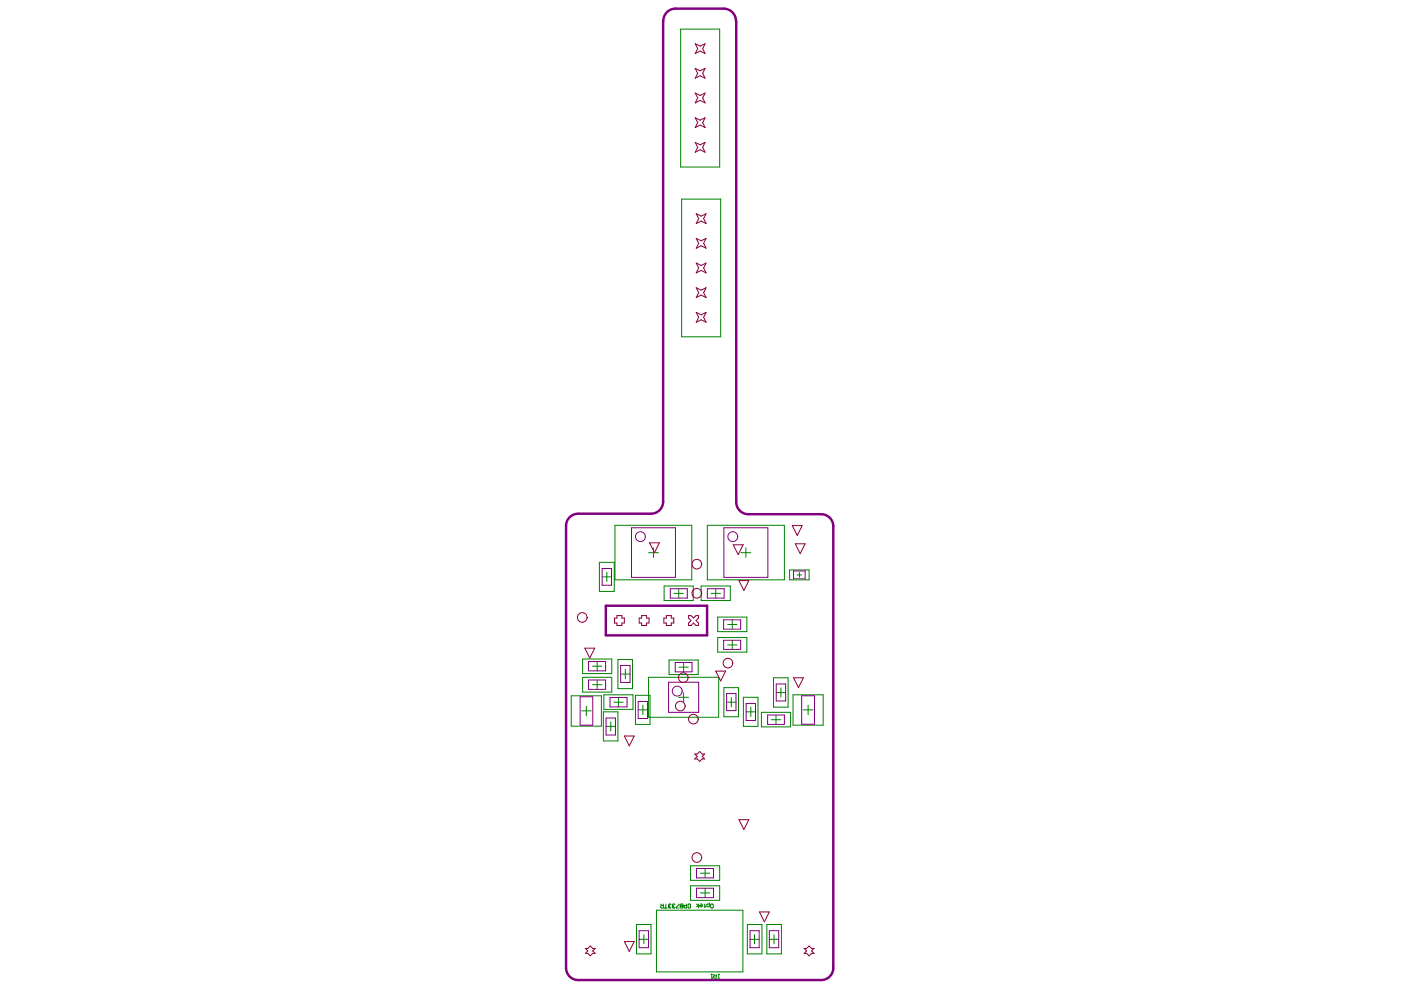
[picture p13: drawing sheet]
<svg xmlns="http://www.w3.org/2000/svg" width="297mm" height="210mm" viewBox="0 0 297 210" stroke-linecap="round" stroke-linejoin="round" font-family="sans-serif">
<g fill="none" stroke="#008000" stroke-width=".21">
<path d="M144.3 6.2h8.3v29.2h-8.3zM144.5 42.2h8.3v29.2h-8.3zM127.1 119.2h3.1v6.2h-3.1zM130.4 111.4h16.3v11.5h-16.3zM137.5 117.2h2.1M138.6 116.1v2.1M150 111.4h16.3v11.5h-16.3zM157.1 117.2h2.1M158.1 116.1v2.1M123.5 139.7h6.2v3.1h-6.2zM127.7 122.3h2M128.7 121.3v2"/>
<path d="M131 139.8h3.1v6.2h-3.1zM140.8 124.2h6.2v3.1h-6.2zM141.9 139.9h6.1v3.1h-6.1zM142.9 125.8h2M143.9 124.8v2M148.7 124.2h6.1v3.1h-6.1zM150.8 125.8h1.9M151.7 124.8v2M152.2 130.8h6.1v3.1h-6.1zM152.2 135.2h6.1v3.1h-6.1zM154.3 136.7h2M154.3 132.4h2"/>
<path d="M155.3 131.4v2M155.3 135.8v1.9M167.4 120.8h4.1v2.1h-4.1zM169 121.9h1M169.5 121.4v1M121.1 147.5h6.4v6.5h-6.4zM123.3 150.7h2.1M123.5 143.6h6.2v3.1h-6.2zM124.3 149.7v2.1M125.6 145.2h2M125.6 141.2h2M126.6 140.3v1.9"/>
<path d="M126.6 144.2v2M127.9 150.9h3.1v6.2h-3.1zM128 147.3h6.2v3.1h-6.2zM128.5 154h2M129.5 153v2M130.1 148.9h2M131.1 147.9v2M131.6 142.9h2M132.6 141.9v2M134.7 147.4h3.1v6.2h-3.1zM135.3 150.5h2M136.3 149.5v2"/>
<path d="M137.5 143.6h14.9v8.5h-14.9zM143.9 147.8h2.1M143.9 141.5h2M144.9 140.5v2M144.9 146.8v2.1M153.5 145.8h3.1v6.2h-3.1zM154.1 148.9h1.9M155 147.9v2M157.6 147.8h3.1v6.2h-3.1zM158.2 150.9h2M159.2 149.9v2M161.4 151h6.2v3.1h-6.2z"/>
<path d="M163.5 152.6h2M164 143.7h3.1v6.2h-3.1zM164.5 151.6v2M164.6 146.8h2M165.6 145.9v1.9M168.1 147.3h6.4v6.5h-6.4zM170.3 150.5h2.1M171.3 149.5v2.1M134.9 196h3.1v6.2h-3.1zM135.5 199.2h2M136.5 198.2v1.9M139.2 193h18.3v13.1h-18.3z"/>
<path d="M140.1 191.7l.3 .3M140.6 191.7v.8h-.4l-.1-.1 .1-.4h.4M140.9 192.5h.6M141.2 191.7v.8M141.7 192.3h.1M141.7 192.3l.2 .2 .4-.1M141.9 192.1h.1M141.9 192.1l-.2 .2M142.3 191.8l-.4-.1-.2 .1 .2 .3M142.6 192.3h.1M142.6 192.3l.1 .2h.3l.1-.1M142.7 192.1h.1"/>
<path d="M142.7 192.1l-.1 .2M143.1 191.8l-.1-.1h-.3v.4M143.9 191.7l-.5 .7v.1h.5M144.2 191.8l.2-.1h.4v.8h-.4l-.2-.1 .2-.3zM144.4 192.1h.4M144.8 192.1h.1M145.6 191.7v.8l-.6-.1v-.3l.6-.1M146 191.7h.3l.1 .1-.1 .7h-.3l-.1-.1zM146.4 183.6h6.2v3.1h-6.2zM146.4 187.8h6.2v3.1h-6.2zM147.7 191.7l.4 .3-.4 .3M148.1 191.7v.8"/>
<path d="M148.5 189.3h2M148.5 185.1h2M148.5 191.7l.4 .1-.1 .5h-.3l-.2-.3h.6M149.3 192.3h.3M149.3 191.7l.1 .1v.6M149.5 184.1v2M149.5 188.3v2M150.4 191.4v.9h-.4v-.6h.4M150.6 191.8l.2-.1 .4 .1v.6l-.1 .1-.5-.1zM158.5 196h3v6.2h-3zM159 199.2h2M160 198.2v1.9"/>
<path d="M162.6 196h3.1v6.2h-3.1zM163.1 199.2h2M164.1 198.2v1.9M150.8 206.6h.2M150.9 207.4h.1M150.9 206.6v.8M151 207.3l-.1 .1M151.3 206.6l.3 .3M151.9 206.6v.8h-.5l-.1-.1 .1-.4h.5M152.3 207.4h.2M152.3 206.6h.2M152.4 206.6v.8"/>
</g>
<g fill="none" stroke="#800080" stroke-width=".21">
<path d="M133.9 111.9h9.3v10.5h-9.3zM153.5 111.9h9.3v10.5h-9.3zM127.7 120.5h2v3.6h-2zM142.1 124.8h3.6v2h-3.6zM150 124.8h3.5v2h-3.5zM153.4 131.4h3.6v2h-3.6zM153.4 135.8h3.6v1.9h-3.6zM168.2 121.1h2.5v1.6h-2.5zM123 147.7h2.7v6.1h-2.7zM124.8 140.3h3.6v1.9h-3.6zM124.8 144.2h3.6v2h-3.6zM128.5 152.2h2v3.6h-2z"/>
<path d="M129.3 147.9h3.7v2h-3.7zM131.6 141.1h2v3.6h-2zM135.3 148.7h2v3.6h-2zM141.7 144.6h6.4v6.4h-6.4zM143.2 140.5h3.5v2h-3.5zM154.1 147.1h1.9v3.6h-1.9zM158.2 149.1h2v3.7h-2zM162.7 151.6h3.6v2h-3.6zM164.6 145h2v3.6h-2zM170 147.5h2.7v6h-2.7zM135.5 197.3h2v3.6h-2zM147.7 184.1h3.6v2h-3.6z"/>
<path d="M147.7 188.3h3.6v2h-3.6zM159 197.3h2v3.6h-2zM163.1 197.3h2v3.6h-2z"/>
<circle cx="135.8" cy="113.8" r="1.05"/>
<circle cx="155.4" cy="113.8" r="1.05"/>
<circle cx="143.6" cy="146.5" r="1.05"/>
</g>
<path d="M156 4.5a2.62 2.62 0 0 0-2.5-2.7h-10.3a2.65 2.65 0 0 0-2.6 2.6v102a2.56 2.56 0 0 1-2.6 2.5h-15.4a2.56 2.56 0 0 0-2.6 2.6v93.7a2.56 2.56 0 0 0 2.6 2.6h51.5a2.56 2.56 0 0 0 2.6-2.6v-93.6a2.56 2.56 0 0 0-2.6-2.6h-15.4a2.56 2.56 0 0 1-2.6-2.5v-102M128.4 128.4h21.5v6.3h-21.5z" fill="none" stroke="#800080" stroke-width=".52"/>
<g fill="none" stroke="#8d0034" stroke-width=".21">
<path d="M147.4 19.7l1.1 .5 1-.5-.5 1.1 .5 1-1-.5-1.1 .5 .5-1zM147.4 9.3l1.1 .5 1-.5-.5 1 .5 1.1-1-.6-1.1 .6 .5-1.1zM147.4 14.5l1.1 .5 1-.5-.5 1 .5 1.1-1-.5-1.1 .5 .5-1.1zM147.4 30.2l1.1 .5 1-.5-.5 1 .5 1.1-1-.5-1.1 .5 .5-1.1zM147.4 25l1.1 .5 1-.5-.5 1 .5 1-1-.5-1.1 .5 .5-1zM147.6 55.8l1.1 .5 1-.5-.5 1 .5 1.1-1-.6-1.1 .6 .5-1.1zM147.6 45.3l1.1 .5 1-.5-.5 1.1 .5 1-1-.5-1.1 .5 .5-1zM147.6 50.5l1.1 .6 1-.6-.5 1.1 .5 1-1-.5-1.1 .5 .5-1zM147.6 61l1.1 .5 1-.5-.5 1 .5 1.1-1-.5-1.1 .5 .5-1.1zM147.6 66.2l1.1 .6 1-.6-.5 1.1 .5 1-1-.5-1.1 .5 .5-1zM137.7 115.1h2.1l-1 2.1zM155.5 115.5h2.1l-1.1 2.1z"/>
<path d="M168 111.4h2.1l-1.1 2.1zM168.6 115.3h2.1l-1 2.1zM124 137.4h2.1l-1.1 2.1zM130.3 131h.5v-.5h1.1v.5h.5v1.1h-.5v.5h-1.1v-.5h-.5zM135.5 131h.5v-.5h1.1v.5h.5v1.1h-.5v.5h-1.1v-.5h-.5zM140.8 131h.5v-.5h1v.5h.5v1.1h-.5v.5h-1v-.5h-.5zM146 130.5h.5l.5 .5 .6-.5h.5v.5l-.5 .6 .5 .5v.5h-.5l-.6-.5-.5 .5h-.5v-.5l.5-.5-.5-.6zM156.7 123.1h2.1l-1.1 2.1zM132.4 156.1h2.1l-1.1 2zM147.3 159.9h.5l.5-.6 .6 .6h.5l-.5 .5 .5 .5h-.5l-.6 .5-.5-.5h-.5l.5-.5zM151.7 142.3h2.1l-1 2.1zM168.2 143.7h2.1l-1 2.1z"/>
<path d="M156.7 173.8h2.1l-1.1 2.1zM132.4 199.6h2.1l-1.1 2.1zM161 193.4h2.1l-1 2zM124.1 201.1h.5l.5-.5 .6 .5h.5l-.5 .5 .5 .5h-.5l-.6 .6-.5-.6h-.5l.5-.5zM170.5 201.1h.5l.5-.5 .6 .5h.5l-.5 .5 .5 .5h-.5l-.6 .6-.5-.6h-.5l.5-.5z"/>
<circle cx="147.7" cy="119.6" r="1.02"/>
<circle cx="123.4" cy="130.9" r="1.02"/>
<circle cx="147.7" cy="125.8" r="1.02"/>
<circle cx="144.2" cy="149.7" r="1.02"/>
<circle cx="144.9" cy="143.7" r="1.02"/>
<circle cx="147" cy="152.5" r="1.02"/>
<circle cx="154.3" cy="140.6" r="1.02"/>
<circle cx="147.7" cy="181.8" r="1.02"/>
</g>
</svg>
